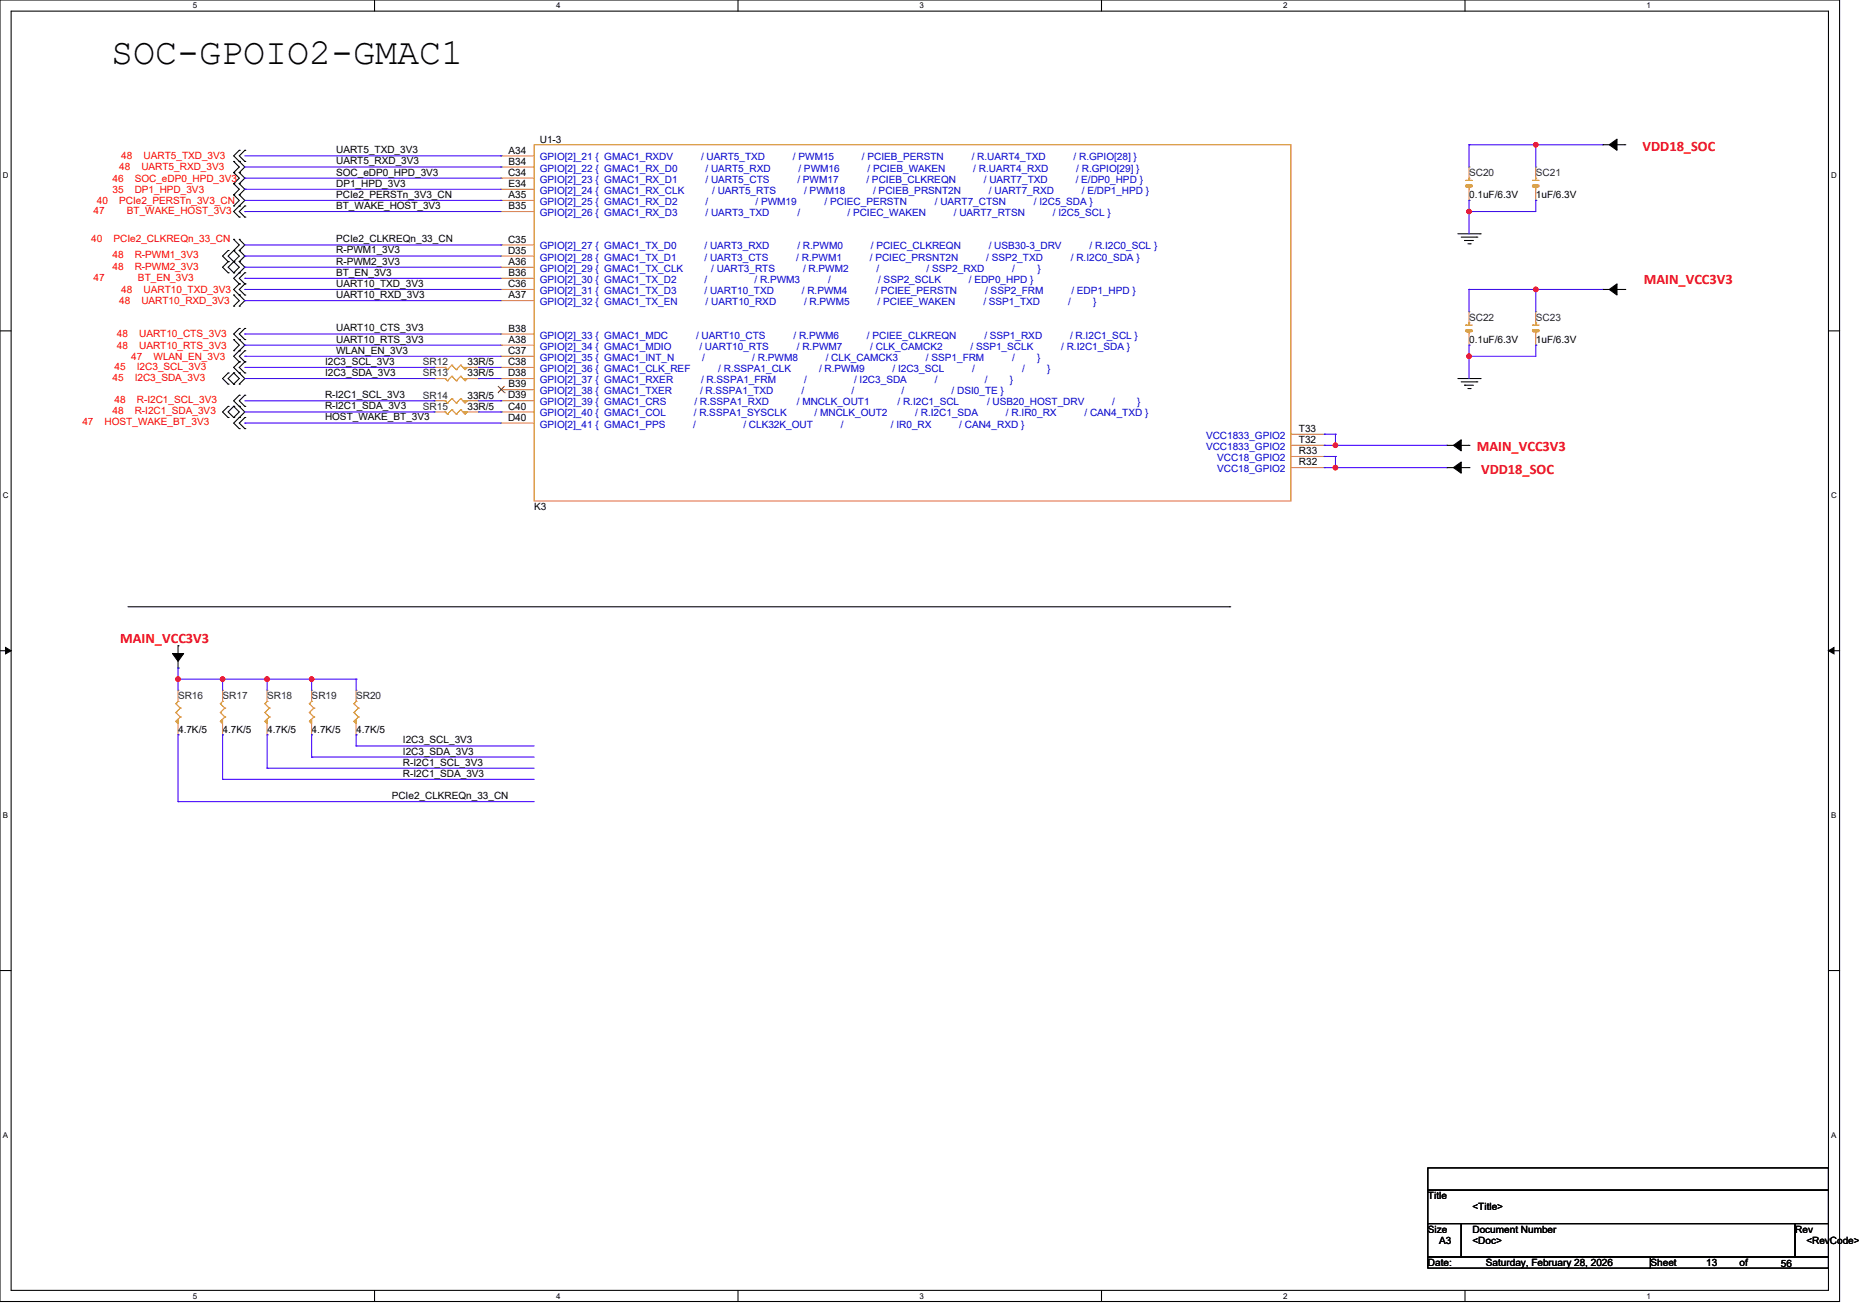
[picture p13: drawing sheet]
<svg xmlns="http://www.w3.org/2000/svg" width="297mm" height="210mm" viewBox="0 0 297 210" stroke-linecap="round" stroke-linejoin="round" font-family="sans-serif">
<defs><g id="words">
<text font-size="5.9" x="17.8" y="10.2">SOC-GPOIO2-GMAC1</text>
<g font-size="2.3" fill="#f00">
<text x="262.4" y="24.1">VDD18_SOC</text>
<text x="262.6" y="45.4">MAIN_VCC3V3</text>
<text x="235.9" y="72.1">MAIN_VCC3V3</text>
<text x="236.7" y="75.6">VDD18_SOC</text>
<text x="19.2" y="102.7">MAIN_VCC3V3</text>
</g>
<g font-size="1.6">
<text x="86.2" y="22.8">U1-3</text>
<text x="53.7" y="24.5">UART5_TXD_3V3</text>
<text x="53.7" y="26.3">UART5_RXD_3V3</text>
<text x="53.7" y="28">SOC_eDP0_HPD_3V3</text>
<text x="53.7" y="29.8">DP1_HPD_3V3</text>
<text x="81.2" y="28.1">C34</text>
<text x="81.3" y="24.5">A34</text>
<text x="81.3" y="26.3">B34</text>
<text x="81.3" y="29.9">E34</text>
<text x="53.7" y="31.6">PCIe2_PERSTn_3V3_CN</text>
<text x="53.7" y="33.4">BT_WAKE_HOST_3V3</text>
<text x="81.3" y="31.6">A35</text>
<text x="81.3" y="33.4">B35</text>
<text x="234.7" y="31.7">0.1uF/6.3V</text>
<text x="245.4" y="31.7">1uF/6.3V</text>
<text x="53.7" y="38.7">PCIe2_CLKREQn_33_CN</text>
<text x="53.7" y="40.5">R-PWM1_3V3</text>
<text x="81.2" y="38.7">C35</text>
<text x="81.2" y="40.5">D35</text>
<text x="53.7" y="44">BT_EN_3V3</text>
<text x="53.7" y="45.8">UART10_TXD_3V3</text>
<text x="53.7" y="47.6">UART10_RXD_3V3</text>
<text x="53.7" y="42.3">R-PWM2_3V3</text>
<text x="81.2" y="45.9">C36</text>
<text x="81.3" y="42.3">A36</text>
<text x="81.3" y="44.1">B36</text>
<text x="81.3" y="47.6">A37</text>
<text x="53.7" y="52.9">UART10_CTS_3V3</text>
<text x="81.3" y="53">B38</text>
<text x="51.9" y="58.3">I2C3_SCL_3V3</text>
<text x="53.7" y="54.7">UART10_RTS_3V3</text>
<text x="53.7" y="56.5">WLAN_EN_3V3</text>
<text x="74.7" y="58.3">33R/5</text>
<text x="81.2" y="56.5">C37</text>
<text x="81.2" y="58.3">C38</text>
<text x="81.3" y="54.7">A38</text>
<text x="234.7" y="54.8">0.1uF/6.3V</text>
<text x="245.4" y="54.8">1uF/6.3V</text>
<text x="51.9" y="60">I2C3_SDA_3V3</text>
<text x="51.9" y="63.6">R-I2C1_SCL_3V3</text>
<text x="51.9" y="65.4">R-I2C1_SDA_3V3</text>
<text x="74.7" y="60.1">33R/5</text>
<text x="74.7" y="63.7">33R/5</text>
<text x="74.7" y="65.4">33R/5</text>
<text x="81.2" y="60.1">D38</text>
<text x="81.2" y="63.6">D39</text>
<text x="81.2" y="65.4">C40</text>
<text x="81.3" y="61.9">B39</text>
<text x="51.9" y="67.2">HOST_WAKE_BT_3V3</text>
<text x="81.2" y="67.2">D40</text>
<text x="207.5" y="70.7">T32</text>
<text x="207.5" y="69">T33</text>
<text x="207.5" y="74.3">R32</text>
<text x="207.5" y="72.5">R33</text>
<text x="85.4" y="81.4">K3</text>
<text x="28.5" y="117">4.7K/5</text>
<text x="35.6" y="117">4.7K/5</text>
<text x="42.7" y="117">4.7K/5</text>
<text x="49.8" y="117">4.7K/5</text>
<text x="56.9" y="117">4.7K/5</text>
<text x="64.4" y="118.7">I2C3_SCL_3V3</text>
<text x="64.4" y="120.5">I2C3_SDA_3V3</text>
<text x="64.4" y="122.3">R-I2C1_SCL_3V3</text>
<text x="64.4" y="124">R-I2C1_SDA_3V3</text>
<text x="62.6" y="127.6">PCIe2_CLKREQn_33_CN</text>
<text x="228.1" y="191.5">Title</text>
<text x="228.1" y="196.8">Size</text>
<text x="235.2" y="196.8">Document Number</text>
<text x="235.2" y="193.3">&lt;Title&gt;</text>
<text x="286.8" y="196.8">Rev</text>
<text x="228.1" y="202.2">Date:</text>
<text x="229.9" y="198.6">A3</text>
<text x="235.2" y="198.6">&lt;Doc&gt;</text>
<text x="237.4" y="202.2">Saturday, February 28, 2026</text>
<text x="263.7" y="202.2">Sheet</text>
<text x="272.6" y="202.2">13</text>
<text x="277.9" y="202.2">of</text>
<text x="284.5" y="202.4">56</text>
<text x="288.6" y="198.6">&lt;RevCode&gt;</text>
</g>
<g font-size="1.6" fill="#f00">
<text x="18" y="29">46</text>
<text x="19" y="27.2">48</text>
<text x="19.4" y="25.4">48</text>
<text x="21.5" y="29">SOC_eDP0_HPD_3V3</text>
<text x="22.6" y="27.2">UART5_RXD_3V3</text>
<text x="22.9" y="25.4">UART5_TXD_3V3</text>
<text x="14.9" y="34.2">47</text>
<text x="15.5" y="32.6">40</text>
<text x="18" y="30.8">35</text>
<text x="19" y="32.6">PCIe2_PERSTn_3V3_CN</text>
<text x="20.3" y="34.2">BT_WAKE_HOST_3V3</text>
<text x="21.5" y="30.8">DP1_HPD_3V3</text>
<text x="14.6" y="38.6">40</text>
<text x="18" y="41.3">48</text>
<text x="18.1" y="38.6">PCIe2_CLKREQn_33_CN</text>
<text x="21.5" y="41.3">R-PWM1_3V3</text>
<text x="14.9" y="44.8">47</text>
<text x="18" y="43">48</text>
<text x="19.4" y="46.8">48</text>
<text x="21.5" y="43">R-PWM2_3V3</text>
<text x="22" y="44.8">BT_EN_3V3</text>
<text x="22.9" y="46.8">UART10_TXD_3V3</text>
<text x="18.7" y="53.9">48</text>
<text x="19" y="48.6">48</text>
<text x="22.2" y="53.9">UART10_CTS_3V3</text>
<text x="22.6" y="48.6">UART10_RXD_3V3</text>
<text x="18.3" y="59">45</text>
<text x="18.7" y="55.7">48</text>
<text x="21" y="57.4">47</text>
<text x="21.9" y="59">I2C3_SCL_3V3</text>
<text x="22.2" y="55.7">UART10_RTS_3V3</text>
<text x="24.5" y="57.4">WLAN_EN_3V3</text>
<text x="18" y="60.8">45</text>
<text x="18.3" y="64.4">48</text>
<text x="21.5" y="60.8">I2C3_SDA_3V3</text>
<text x="21.9" y="64.4">R-I2C1_SCL_3V3</text>
<text x="13.2" y="67.9">47</text>
<text x="16.7" y="67.9">HOST_WAKE_BT_3V3</text>
<text x="18" y="66.2">48</text>
<text x="21.5" y="66.2">R-I2C1_SDA_3V3</text>
</g>
<g font-size="1.6" fill="#00c">
<text x="86.2" y="25.6">GPIO[2]_21 { GMAC1_RXDV</text>
<text x="86.2" y="27.4">GPIO[2]_22 { GMAC1_RX_D0</text>
<text x="86.2" y="29.2">GPIO[2]_23 { GMAC1_RX_D1</text>
<text x="112" y="25.6">/ UART5_TXD</text>
<text x="112.7" y="27.4">/ UART5_RXD</text>
<text x="112.7" y="29.2">/ UART5_CTS</text>
<text x="126.7" y="25.6">/ PWM15</text>
<text x="127.4" y="29.2">/ PWM17</text>
<text x="127.6" y="27.4">/ PWM16</text>
<text x="137.7" y="25.6">/ PCIEB_PERSTN</text>
<text x="138.4" y="29.2">/ PCIEB_CLKREQN</text>
<text x="138.6" y="27.4">/ PCIEB_WAKEN</text>
<text x="155.2" y="25.6">/ R.UART4_TXD</text>
<text x="155.5" y="27.4">/ R.UART4_RXD</text>
<text x="157.2" y="29.2">/ UART7_TXD</text>
<text x="171.5" y="25.6">/ R.GPIO[28] }</text>
<text x="171.9" y="29.2">/ E/DP0_HPD }</text>
<text x="171.9" y="27.4">/ R.GPIO[29] }</text>
<text x="86.2" y="30.9">GPIO[2]_24 { GMAC1_RX_CLK</text>
<text x="86.2" y="32.7">GPIO[2]_25 { GMAC1_RX_D2</text>
<text x="86.2" y="34.5">GPIO[2]_26 { GMAC1_RX_D3</text>
<text x="112.7" y="32.7">/</text>
<text x="112.7" y="34.5">/ UART3_TXD</text>
<text x="113.8" y="30.9">/ UART5_RTS</text>
<text x="120.7" y="32.7">/ PWM19</text>
<text x="127.4" y="34.5">/</text>
<text x="128.5" y="30.9">/ PWM18</text>
<text x="131.7" y="32.7">/ PCIEC_PERSTN</text>
<text x="135.4" y="34.5">/ PCIEC_WAKEN</text>
<text x="139.5" y="30.9">/ PCIEB_PRSNT2N</text>
<text x="149.4" y="32.7">/ UART7_CTSN</text>
<text x="152.4" y="34.5">/ UART7_RTSN</text>
<text x="158" y="30.9">/ UART7_RXD</text>
<text x="165.2" y="32.7">/ I2C5_SDA }</text>
<text x="168.2" y="34.5">/ I2C5_SCL }</text>
<text x="172.8" y="30.9">/ E/DP1_HPD }</text>
<text x="86.2" y="39.8">GPIO[2]_27 { GMAC1_TX_D0</text>
<text x="86.2" y="41.6">GPIO[2]_28 { GMAC1_TX_D1</text>
<text x="112.5" y="39.8">/ UART3_RXD</text>
<text x="112.5" y="41.6">/ UART3_CTS</text>
<text x="127.2" y="41.6">/ R.PWM1</text>
<text x="127.4" y="39.8">/ R.PWM0</text>
<text x="139" y="41.6">/ PCIEC_PRSNT2N</text>
<text x="139.1" y="39.8">/ PCIEC_CLKREQN</text>
<text x="157.6" y="41.6">/ SSP2_TXD</text>
<text x="158" y="39.8">/ USB30-3_DRV</text>
<text x="171.1" y="41.6">/ R.I2C0_SDA }</text>
<text x="174.1" y="39.8">/ R.I2C0_SCL }</text>
<text x="86.2" y="43.4">GPIO[2]_29 { GMAC1_TX_CLK</text>
<text x="86.2" y="45.2">GPIO[2]_30 { GMAC1_TX_D2</text>
<text x="86.2" y="46.9">GPIO[2]_31 { GMAC1_TX_D3</text>
<text x="112.5" y="45.2">/</text>
<text x="112.5" y="46.9">/ UART10_TXD</text>
<text x="113.6" y="43.4">/ UART3_RTS</text>
<text x="120.5" y="45.2">/ R.PWM3</text>
<text x="128.1" y="46.9">/ R.PWM4</text>
<text x="128.3" y="43.4">/ R.PWM2</text>
<text x="132.3" y="45.2">/</text>
<text x="139.9" y="46.9">/ PCIEE_PERSTN</text>
<text x="140" y="43.4">/</text>
<text x="140.3" y="45.2">/ SSP2_SCLK</text>
<text x="148" y="43.4">/ SSP2_RXD</text>
<text x="154.8" y="45.2">/ EDP0_HPD }</text>
<text x="157.4" y="46.9">/ SSP2_FRM</text>
<text x="161.7" y="43.4">/</text>
<text x="165.7" y="43.4">}</text>
<text x="171.2" y="46.9">/ EDP1_HPD }</text>
<text x="86.2" y="48.7">GPIO[2]_32 { GMAC1_TX_EN</text>
<text x="112.7" y="48.7">/ UART10_RXD</text>
<text x="128.5" y="48.7">/ R.PWM5</text>
<text x="140.2" y="48.7">/ PCIEE_WAKEN</text>
<text x="157.1" y="48.7">/ SSP1_TXD</text>
<text x="170.6" y="48.7">/</text>
<text x="174.6" y="48.7">}</text>
<text x="86.2" y="54.1">GPIO[2]_33 { GMAC1_MDC</text>
<text x="86.2" y="55.8">GPIO[2]_34 { GMAC1_MDIO</text>
<text x="86.2" y="57.6">GPIO[2]_35 { GMAC1_INT_N</text>
<text x="86.2" y="59.4">GPIO[2]_36 { GMAC1_CLK_REF</text>
<text x="111.2" y="54.1">/ UART10_CTS</text>
<text x="111.7" y="55.8">/ UART10_RTS</text>
<text x="112.2" y="57.6">/</text>
<text x="114.8" y="59.4">/ R.SSPA1_CLK</text>
<text x="120.2" y="57.6">/ R.PWM8</text>
<text x="126.8" y="54.1">/ R.PWM6</text>
<text x="127.3" y="55.8">/ R.PWM7</text>
<text x="130.9" y="59.4">/ R.PWM9</text>
<text x="131.9" y="57.6">/ CLK_CAMCK3</text>
<text x="138.5" y="54.1">/ PCIEE_CLKREQN</text>
<text x="139" y="55.8">/ CLK_CAMCK2</text>
<text x="142.6" y="59.4">/ I2C3_SCL</text>
<text x="147.9" y="57.6">/ SSP1_FRM</text>
<text x="155" y="55.8">/ SSP1_SCLK</text>
<text x="155.3" y="59.4">/</text>
<text x="157.3" y="54.1">/ SSP1_RXD</text>
<text x="161.7" y="57.6">/</text>
<text x="163.3" y="59.4">/</text>
<text x="165.7" y="57.6">}</text>
<text x="167.3" y="59.4">}</text>
<text x="169.5" y="55.8">/ R.I2C1_SDA }</text>
<text x="171" y="54.1">/ R.I2C1_SCL }</text>
<text x="86.2" y="61.2">GPIO[2]_37 { GMAC1_RXER</text>
<text x="86.2" y="62.9">GPIO[2]_38 { GMAC1_TXER</text>
<text x="86.2" y="64.7">GPIO[2]_39 { GMAC1_CRS</text>
<text x="110.9" y="64.7">/ R.SSPA1_RXD</text>
<text x="111.8" y="62.9">/ R.SSPA1_TXD</text>
<text x="112" y="61.2">/ R.SSPA1_FRM</text>
<text x="127.3" y="64.7">/ MNCLK_OUT1</text>
<text x="128" y="62.9">/</text>
<text x="128.5" y="61.2">/</text>
<text x="136" y="62.9">/</text>
<text x="136.5" y="61.2">/ I2C3_SDA</text>
<text x="143.4" y="64.7">/ R.I2C1_SCL</text>
<text x="144" y="62.9">/</text>
<text x="149.3" y="61.2">/</text>
<text x="152" y="62.9">/ DSI0_TE }</text>
<text x="157.3" y="61.2">/</text>
<text x="157.7" y="64.7">/ USB20_HOST_DRV</text>
<text x="161.3" y="61.2">}</text>
<text x="177.7" y="64.7">/</text>
<text x="181.7" y="64.7">}</text>
<text x="86.2" y="66.5">GPIO[2]_40 { GMAC1_COL</text>
<text x="86.2" y="68.3">GPIO[2]_41 { GMAC1_PPS</text>
<text x="110.8" y="68.3">/</text>
<text x="110.8" y="66.5">/ R.SSPA1_SYSCLK</text>
<text x="118.8" y="68.3">/ CLK32K_OUT</text>
<text x="130.1" y="66.5">/ MNCLK_OUT2</text>
<text x="134.3" y="68.3">/</text>
<text x="142.3" y="68.3">/ IR0_RX</text>
<text x="146.2" y="66.5">/ R.I2C1_SDA</text>
<text x="153.3" y="68.3">/ CAN4_RXD }</text>
<text x="160.7" y="66.5">/ R.IR0_RX</text>
<text x="173.3" y="66.5">/ CAN4_TXD }</text>
<text x="192.7" y="71.8">VCC1833_GPIO2</text>
<text x="192.7" y="70.1">VCC1833_GPIO2</text>
<text x="194.5" y="75.4">VCC18_GPIO2</text>
<text x="194.5" y="73.6">VCC18_GPIO2</text>
</g>
<g font-size="1.6" fill="#004040">
<text x="234.7" y="28.1">SC20</text>
<text x="245.4" y="28.1">SC21</text>
<text x="234.7" y="51.2">SC22</text>
<text x="245.4" y="51.2">SC23</text>
<text x="67.6" y="58.3">SR12</text>
<text x="67.6" y="60.1">SR13</text>
<text x="67.6" y="63.7">SR14</text>
<text x="67.6" y="65.4">SR15</text>
<text x="28.5" y="111.7">SR16</text>
<text x="35.6" y="111.7">SR17</text>
<text x="42.7" y="111.7">SR18</text>
<text x="49.8" y="111.7">SR19</text>
<text x="56.9" y="111.7">SR20</text>
</g>
<g font-size="1.3">
<text x="30.8" y="1.3">5</text>
<text x="88.9" y="1.3">4</text>
<text x="146.9" y="1.3">3</text>
<text x="205" y="1.3">2</text>
<text x="263.1" y="1.3">1</text>
<text x=".4" y="28.5">D</text>
<text x="292.5" y="28.5">D</text>
<text x=".4" y="79.5">C</text>
<text x="292.5" y="79.5">C</text>
<text x=".4" y="130.6">B</text>
<text x="292.5" y="130.6">B</text>
<text x=".4" y="181.7">A</text>
<text x="292.5" y="181.7">A</text>
<text x="30.8" y="207.4">5</text>
<text x="88.9" y="207.4">4</text>
<text x="146.9" y="207.4">3</text>
<text x="205" y="207.4">2</text>
<text x="263.1" y="207.4">1</text>
</g>
</g></defs>
<path d="M0 0h293.9v207.8h-293.9zM1.8 1.8h290.3v204.3h-290.3z" fill="none" stroke="#000" stroke-width=".17"/>
<g fill="#fff">
<path d="M30.8 .2h.7v1.4h-.7z"/>
<path d="M30.8 206.2h.7v1.5h-.7z"/>
</g>
<path d="M59.8 0v1.8M59.8 206.1v1.7" fill="none" stroke="#000" stroke-width=".17"/>
<g fill="#fff">
<path d="M88.9 .2h.7v1.4h-.7z"/>
<path d="M88.9 206.2h.7v1.5h-.7z"/>
</g>
<path d="M117.9 0v1.8M117.9 206.1v1.7" fill="none" stroke="#000" stroke-width=".17"/>
<g fill="#fff">
<path d="M146.9 .2h.7v1.4h-.7z"/>
<path d="M146.9 206.2h.7v1.5h-.7z"/>
</g>
<path d="M176 0v1.8M176 206.1v1.7" fill="none" stroke="#000" stroke-width=".17"/>
<g fill="#fff">
<path d="M205 .2h.7v1.4h-.7z"/>
<path d="M205 206.2h.7v1.5h-.7z"/>
</g>
<path d="M234.1 0v1.8M234.1 206.1v1.7" fill="none" stroke="#000" stroke-width=".17"/>
<g fill="#fff">
<path d="M263.1 .2h.7v1.4h-.7z"/>
<path d="M263.1 206.2h.7v1.5h-.7z"/>
<path d="M.4 27.3h1v1.4h-1z"/>
<path d="M292.6 27.3h.9v1.4h-.9z"/>
<path d="M.4 78.4h1v1.4h-1z"/>
<path d="M292.6 78.4h.9v1.4h-.9z"/>
</g>
<path d="M0 52.8h1.8M292.1 52.8h1.8" fill="none" stroke="#000" stroke-width=".17"/>
<g fill="#fff">
<path d="M.4 129.4h.9v1.5h-.9z"/>
<path d="M292.6 129.4h.8v1.5h-.8z"/>
</g>
<path d="M0 103.9h1.8M292.1 103.9h1.8" fill="none" stroke="#000" stroke-width=".17"/>
<path d="M.9 103.4l.9 .5-.9 .5zM292.1 103.9l.9-.5v1z" fill="#000" stroke="#000" stroke-width=".16"/>
<g fill="#fff">
<path d="M.4 180.5h.9v1.4h-.9z"/>
<path d="M292.6 180.5h.8v1.4h-.8z"/>
</g>
<g fill="none" stroke="#000" stroke-width=".17">
<path d="M37.3 27.6h.1M37.3 25.8h.1M37.3 32.9h.1M37.3 31.1h.1M37.3 38.2h.1M37.3 29.3h.1M37.3 25.8l.9 .9-.9 .9M37.3 31.1l.9 .9-.9 .9M37.3 38.2l.9 .9-1.8 1.8 1.8 1.8-.9 .9M37.3 27.6l.9 .8-.9 .9M37.3 29.3l.9 .9-.9 .9M38.2 25.8h.1"/>
<path d="M38.2 27.6h.1M38.2 31.1h.1M38.2 32.9h.1M38.2 24h.1M38.2 38.2h.1M38.2 34.7h.1M38.2 29.3h.1M38.2 24l-.9 .9 1.8 1.8-.9 .9M38.2 31.1l.9 .9-1.8 1.8 .9 .9M38.2 38.2l.9 .9-.9 .9M38.2 27.6l.9 .8-.9 .9M38.2 29.3l.9 .9-.9 .9"/>
<path d="M39.1 25.8h.1M39.1 24h.1M39.1 34.7h.1M39.1 32.9h.1M39.1 24l-.9 .9 .9 .9M39.1 32.9l-.9 .9 .9 .9M232.9 37.3h3.6M233.4 37.9h2.5M234 38.4h.1M234 38.4h1.4M234.5 38.9h.4M234.9 38.9h.1"/>
<path d="M235.9 37.9h.1M236.5 37.3h.1M256 23.1h.1M256 23.1h1.3M257.6 23.1h2M259.6 23.1h.1M36.4 59.6h.1M36.4 41.8h.1M36.4 40h.1M36.4 43.6h.1M36.4 41.8l-.8 .9 .8 .9M36.4 59.6l-.8 .9 .8 .8"/>
<path d="M36.4 40l-.8 .9 .8 .9M37.3 48.9h.1M37.3 47.1h.1M37.3 56h.1M37.3 54.2h.1M37.3 40h.1M37.3 59.6h.1M37.3 41.8h.1M37.3 43.6h.1M37.3 47.1l.9 .9-.9 .9M37.3 54.2l.9 .9-.9 .9M37.3 40l.9 .9-1.8 1.8 .9 .9"/>
<path d="M37.3 59.6l-.9 .9 .9 .8M37.3 59.6l.9 .9-.9 .8M38.2 47.1h.1M38.2 48.9h.1M38.2 54.2h.1M38.2 56h.1M38.2 45.3h.1M38.2 43.6h.1M38.2 57.8h.1M38.2 52.5h.1M38.2 40h.1M38.2 59.6h.1"/>
<path d="M38.2 41.8h.1M38.2 47.1l.9 .9-.9 .9M38.2 52.5l-.9 .8 1.8 1.8-1.8 1.8 .9 .9M38.2 41.8l.9 .9-1.8 1.7 .9 .9M38.2 45.3l-.9 .9 .9 .9M38.2 57.8l-.9 .9 1.8 1.8-.9 .8M38.2 40l.9 .9-.9 .9M39.1 45.3h.1M39.1 43.6h.1M39.1 47.1h.1M39.1 57.8h.1M39.1 56h.1"/>
<path d="M39.1 54.2h.1M39.1 52.5h.1M39.1 59.6h.1M39.1 43.6l-.9 .8 .9 .9M39.1 45.3l-.9 .9 .9 .9M39.1 56l-.9 .9 .9 .9M39.1 52.5l-.9 .8 .9 .9M39.1 57.8l-.9 .9 .9 .9M256 46.2h.1M256 46.2h1.3M257.6 46.2h2M259.6 46.2h.1"/>
<path d="M36.4 61.3h.1M36.4 66.7h.1M36.4 64.9h.1M36.4 64.9l-.8 .9 .8 .9M37.3 61.3h.1M37.3 66.7h.1M37.3 64.9h.1M37.3 64.9l-.9 .9 .9 .9M37.3 64.9l.9 .9-.9 .9M38.2 68.5h.1M38.2 66.7h.1M38.2 61.3h.1"/>
<path d="M38.2 63.1h.1M38.2 64.9h.1M38.2 63.1l-.9 .9 1.8 1.8-1.8 1.8 .9 .9M39.1 68.5h.1M39.1 66.7h.1M39.1 63.1h.1M39.1 64.9h.1M39.1 66.7l-.9 .9 .9 .9M39.1 63.1l-.9 .9 .9 .9M231.1 74.7h.1M231.1 71.1h.1M231.1 74.7h1.3"/>
<path d="M231.1 71.1h1.3M232.7 74.7h2M232.7 71.1h2M232.9 60.5h3.6M233.4 61h2.5M234 61.5h.1M234 61.5h1.4M234.5 62.1h.4M234.7 74.7h.1M234.7 71.1h.1M234.9 62.1h.1M235.9 61h.1"/>
<path d="M236.5 60.5h.1M20.4 96.9h176.1M196.5 96.9h.1M28.4 106.7h.1M28.4 103.1h.1M28.4 103.1v2M28.4 105.4v1.3M0 155h1.8M292.1 155h1.8M228.1 186.5h64v3.6h-64zM228.1 190.1h64v5.3h-64zM228.1 195.4h5.3v5.3h-5.3z"/>
<path d="M233.4 195.4h53.4v5.3h-53.4zM286.8 195.4h5.3v5.3h-5.3zM228.1 200.7h35.6v1.8h-35.6zM263.7 200.7h28.4v1.8h-28.4z"/>
</g>
<g fill="#000" stroke="#000" stroke-width=".17">
<path d="M257.1 23.1l1.2-.9v1.8z" fill-rule="evenodd"/>
<path d="M257.1 46.2l1.2-.9v1.8z" fill-rule="evenodd"/>
<path d="M232.2 74.7l1.2-.9v1.8z" fill-rule="evenodd"/>
<path d="M232.2 71.1l1.2-.9v1.8z" fill-rule="evenodd"/>
<path d="M27.6 104.4h1.7l-.9 1.2z" fill-rule="evenodd"/>
</g>
<g fill="none" stroke="#cc8006" stroke-width=".17">
<path d="M85.3 23.1h120.9v56.9h-120.9zM244.8 28.8h.1M244.8 28.8h1.1M245.4 29.7h.1M245.4 28.4h.1M245.4 28.4v.4M245.4 29.7v.5M49.4 113.8h.1M49.4 112.4h.1M49.4 113.8l.7 .7M49.4 112.4l.7 .7M49.8 112h.1"/>
<path d="M49.8 112l-.4 .4M50.1 113.1h.1M50.1 114.5h.1M50.1 113.1l-.7 .7M50.1 114.5l-.7 .7"/>
</g>
<path d="M49.4 115.2l.4-.3v.7z" fill-rule="evenodd" fill="#cc8006" stroke="#cc8006" stroke-width=".17"/>
<g fill="none" stroke="#a84" stroke-width=".17">
<path d="M80 24.9h.1M80 26.7h.1M80 28.4h.1M80 30.2h.1M80 32h.1M80 33.8h.1M80 39.1h.1M80 24.9h5.3M80 26.7h5.3M80 28.4h5.3M80 30.2h5.3M80 32h5.3"/>
<path d="M80 33.8h5.3M80 39.1h5.3M80 40.9h.1M80 42.7h.1M80 44.4h.1M80 46.2h.1M80 48h.1M80 53.3h.1M80 55.1h.1M80 56.9h.1M80 58.7h.1M80 40.9h5.3"/>
<path d="M80 42.7h5.3M80 44.4h5.3M80 46.2h5.3M80 48h5.3M80 53.3h5.3M80 55.1h5.3M80 56.9h5.3M80 58.7h5.3M80 60.5h.1M80 62.2h.1M80 64h.1M80 65.8h.1"/>
<path d="M80 67.6h.1M80 60.5h5.3M80 62.2h5.3M80 64h5.3M80 65.8h5.3M80 67.6h5.3M206.2 74.7h5.4M206.2 72.9h5.4M206.2 71.1h5.4M206.2 69.3h5.4M211.6 74.7h.1M211.6 72.9h.1"/>
<path d="M211.6 71.1h.1M211.6 69.3h.1M49.8 117.3h.1M49.8 110.2h.1M49.8 110.2v1.8M49.8 115.6v1.7"/>
</g>
<path d="M79.6 62.7h.1M79.6 61.7l1 1M80.6 62.7h.1M80.6 61.7l-1 1" fill="none" stroke="#804000" stroke-width=".16"/>
<path d="M245 29.7h.7" fill="none" stroke="#cc8006" stroke-width=".53"/>
<circle cx="245" cy="29.7" r=".26" fill="#cc8006"/>
<path d="M245.4 32h.1M245.4 26.7h.1M245.4 26.7v1.7M245.4 30.2v1.8M69.3 58.7h.1M69.3 58.7h1.8M74.7 58.7h1.8M76.5 58.7h.1M42.7 117.3h.1M42.7 110.2h.1M42.7 110.2v1.8M42.7 115.6v1.7" fill="none" stroke="#a84" stroke-width=".17"/>
<g fill="none" stroke="#cc8006" stroke-width=".17">
<path d="M234.2 28.8h.1M234.2 28.8h1M234.7 29.7h.1M234.7 28.4h.1M234.7 28.4v.4M234.7 29.7v.5M71.1 58.7h.1M71.1 58.7l.4 .3M71.5 59h.1M72.2 58.3h.1M72.2 58.3l.7 .7M72.2 58.3l-.7 .7"/>
<path d="M72.9 59h.1M73.6 58.3h.1M73.6 58.3l-.7 .7M73.6 58.3l.7 .7M42.3 113.8h.1M42.3 112.4h.1M42.3 113.8l.7 .7M42.3 112.4l.7 .7M42.7 112h.1M42.7 112l-.4 .4M43 113.1h.1M43 114.5h.1"/>
<path d="M43 113.1l-.7 .7M43 114.5l-.7 .7"/>
</g>
<g fill="#cc8006" stroke="#cc8006" stroke-width=".17">
<path d="M74 58.7h.7l-.4 .3z" fill-rule="evenodd"/>
<path d="M42.3 115.2l.4-.3v.7z" fill-rule="evenodd"/>
</g>
<path d="M234.3 29.7h.8" fill="none" stroke="#cc8006" stroke-width=".53"/>
<circle cx="234.3" cy="29.7" r=".26" fill="#cc8006"/>
<path d="M234.7 32h.1M234.7 26.7h.1M234.7 26.7v1.7M234.7 30.2v1.8M69.3 60.5h.1M69.3 60.5h1.8M74.7 60.5h1.8M76.5 60.5h.1M35.6 117.3h.1M35.6 110.2h.1M35.6 110.2v1.8M35.6 115.6v1.7" fill="none" stroke="#a84" stroke-width=".17"/>
<g fill="none" stroke="#cc8006" stroke-width=".17">
<path d="M244.8 51.9h.1M244.8 51.9h1.1M245.4 52.8h.1M245.4 51.6h.1M245.4 51.6v.3M245.4 52.8v.5M71.1 60.5h.1M71.1 60.5l.4 .3M71.5 60.8h.1M72.2 60.1h.1M72.2 60.1l.7 .7M72.2 60.1l-.7 .7"/>
<path d="M72.9 60.8h.1M73.6 60.1h.1M73.6 60.1l-.7 .7M73.6 60.1l.7 .7M35.2 113.8h.1M35.2 112.4h.1M35.2 113.8l.7 .7M35.2 112.4l.7 .7M35.6 112h.1M35.6 112l-.4 .4M35.9 113.1h.1M35.9 114.5h.1"/>
<path d="M35.9 113.1l-.7 .7M35.9 114.5l-.7 .7"/>
</g>
<g fill="#cc8006" stroke="#cc8006" stroke-width=".17">
<path d="M74 60.5h.7l-.4 .3z" fill-rule="evenodd"/>
<path d="M35.2 115.2l.4-.3v.7z" fill-rule="evenodd"/>
</g>
<path d="M245 52.8h.7" fill="none" stroke="#cc8006" stroke-width=".53"/>
<circle cx="245" cy="52.8" r=".26" fill="#cc8006"/>
<g fill="none" stroke="#a84" stroke-width=".17">
<path d="M245.4 55.1h.1M245.4 49.8h.1M245.4 49.8v1.8M245.4 53.3v1.8M69.3 64h.1M69.3 64h1.8M74.7 64h1.8M76.5 64h.1M28.4 117.3h.1M28.4 110.2h.1M28.4 110.2v1.8M28.4 115.6v1.7"/>
<path d="M56.9 117.3h.1M56.9 110.2h.1M56.9 110.2v1.8M56.9 115.6v1.7"/>
</g>
<g fill="none" stroke="#cc8006" stroke-width=".17">
<path d="M234.2 51.9h.1M234.2 51.9h1M234.7 52.8h.1M234.7 51.6h.1M234.7 51.6v.3M234.7 52.8v.5M71.1 64h.1M71.1 64l.4 .4M71.5 64.4h.1M72.2 63.6h.1M72.2 63.6l.7 .8M72.2 63.6l-.7 .8"/>
<path d="M72.9 64.4h.1M73.6 63.6h.1M73.6 63.6l-.7 .8M73.6 63.6l.7 .8M28.1 113.8h.1M28.1 112.4h.1M28.1 113.8l.7 .7M28.1 112.4l.7 .7M28.4 112h.1M28.4 112l-.3 .4M28.8 113.1h.1M28.8 114.5h.1"/>
<path d="M28.8 113.1l-.7 .7M28.8 114.5l-.7 .7M56.5 113.8h.1M56.5 112.4h.1M56.5 113.8l.8 .7M56.5 112.4l.8 .7M56.9 112h.1M56.9 112l-.4 .4M57.3 113.1h.1M57.3 114.5h.1M57.3 113.1l-.8 .7M57.3 114.5l-.8 .7"/>
</g>
<g fill="#cc8006" stroke="#cc8006" stroke-width=".17">
<path d="M74 64h.7l-.4 .4z" fill-rule="evenodd"/>
<path d="M28.1 115.2l.3-.3v.7z" fill-rule="evenodd"/>
<path d="M56.5 115.2l.4-.3v.7z" fill-rule="evenodd"/>
</g>
<path d="M234.3 52.8h.8" fill="none" stroke="#cc8006" stroke-width=".53"/>
<circle cx="234.3" cy="52.8" r=".26" fill="#cc8006"/>
<path d="M234.7 55.1h.1M234.7 49.8h.1M234.7 49.8v1.8M234.7 53.3v1.8M69.3 65.8h.1M69.3 65.8h1.8M74.7 65.8h1.8M76.5 65.8h.1" fill="none" stroke="#a84" stroke-width=".17"/>
<path d="M71.1 65.8h.1M71.1 65.8l.4 .3M71.5 66.1h.1M72.2 65.4h.1M72.2 65.4l.7 .7M72.2 65.4l-.7 .7M72.9 66.1h.1M73.6 65.4h.1M73.6 65.4l-.7 .7M73.6 65.4l.7 .7" fill="none" stroke="#cc8006" stroke-width=".17"/>
<path d="M74 65.8h.7l-.4 .3z" fill-rule="evenodd" fill="#cc8006" stroke="#cc8006" stroke-width=".17"/>
<g fill="none" stroke="#4200ff" stroke-width=".17">
<path d="M39.1 33.8h.1M39.1 28.4h.1M39.1 30.2h.1M39.1 24.9h40.9M39.1 26.7h40.9M39.1 32h40.9M39.1 39.1h40.9M39.1 33.8h40.9M39.1 28.4h40.9M39.1 30.2h40.9M80 24.9h.1M80 26.7h.1"/>
<path d="M80 32h.1M80 39.1h.1M234.7 23.1h.1M234.7 32h.1M234.7 33.8h.1M234.7 23.1v3.6M234.7 32v5.3M234.7 23.1h21.3M245.4 23.1h.1M245.4 32h.1M245.4 23.1v3.6M245.4 32v1.8h-10.7"/>
<path d="M39.1 44.4h.1M39.1 46.2h.1M39.1 55.1h.1M39.1 48h.1M39.1 56.9h.1M39.1 53.3h.1M39.1 40.9h.1M39.1 42.7h.1M39.1 44.4h40.9M39.1 46.2h40.9M39.1 55.1h40.9M39.1 48h40.9"/>
<path d="M39.1 56.9h40.9M39.1 53.3h40.9M39.1 58.7h30.2M39.1 40.9h40.9M39.1 42.7h40.9M69.3 58.7h.1M76.5 58.7h.1M76.5 58.7h3.5M234.7 46.2h.1M234.7 55.1h.1M234.7 56.9h.1M234.7 46.2h21.3"/>
<path d="M234.7 46.2v3.6M234.7 55.1v5.4M245.4 46.2h.1M245.4 55.1h.1M245.4 55.1v1.8h-10.7M245.4 46.2v3.6M39.1 67.6h.1M39.1 67.6h40.9M39.1 60.5h30.2M39.1 64h30.2M39.1 65.8h30.2M69.3 60.5h.1"/>
<path d="M69.3 64h.1M69.3 65.8h.1M76.5 60.5h.1M76.5 60.5h3.5M76.5 64h3.5M76.5 65.8h3.5M80 64h.1M80 65.8h.1M211.6 72.9h.1M211.6 74.7h.1M211.6 69.3h.1M211.6 71.1h.1"/>
<path d="M211.6 72.9h1.8M211.6 74.7h19.5M211.6 69.3h1.8M211.6 71.1h19.5M213.4 72.9h.1M213.4 69.3h.1M213.4 74.7h.1M213.4 71.1h.1M213.4 69.3v1.8M213.4 72.9v1.8M28.4 106.7h.1M28.4 117.3h.1"/>
<path d="M28.4 108.5h.1M28.4 106.7v3.5M28.4 117.3v10.7M28.4 108.5h28.5M35.6 117.3h.1M35.6 108.5h.1M35.6 108.5v1.7M35.6 117.3v7.2M42.7 117.3h.1M42.7 108.5h.1M42.7 108.5v1.7M42.7 117.3v5.4"/>
<path d="M49.8 117.3h.1M49.8 108.5h.1M49.8 108.5v1.7M49.8 117.3v3.6M56.9 117.3h.1M56.9 119.1h.1M56.9 108.5h.1M56.9 108.5v1.7M56.9 117.3v1.8M56.9 119.1h28.4M28.4 128h.1M28.4 128h56.9"/>
<path d="M35.6 124.5h.1M35.6 124.5h49.7M42.7 122.7h.1M42.7 122.7h42.6M49.8 120.9h.1M49.8 120.9h35.5"/>
</g>
<g fill="#f00" stroke="#f00" stroke-width=".17">
<circle cx="213.4" cy="74.7" r=".35"/>
<circle cx="213.4" cy="71.1" r=".35"/>
<circle cx="245.4" cy="23.1" r=".35"/>
<circle cx="234.7" cy="33.8" r=".35"/>
<circle cx="245.4" cy="46.2" r=".35"/>
<circle cx="234.7" cy="56.9" r=".35"/>
<circle cx="28.4" cy="108.5" r=".35"/>
<circle cx="42.7" cy="108.5" r=".35"/>
<circle cx="35.6" cy="108.5" r=".35"/>
<circle cx="49.8" cy="108.5" r=".35"/>
</g>
<use href="#words"/>
</svg>
